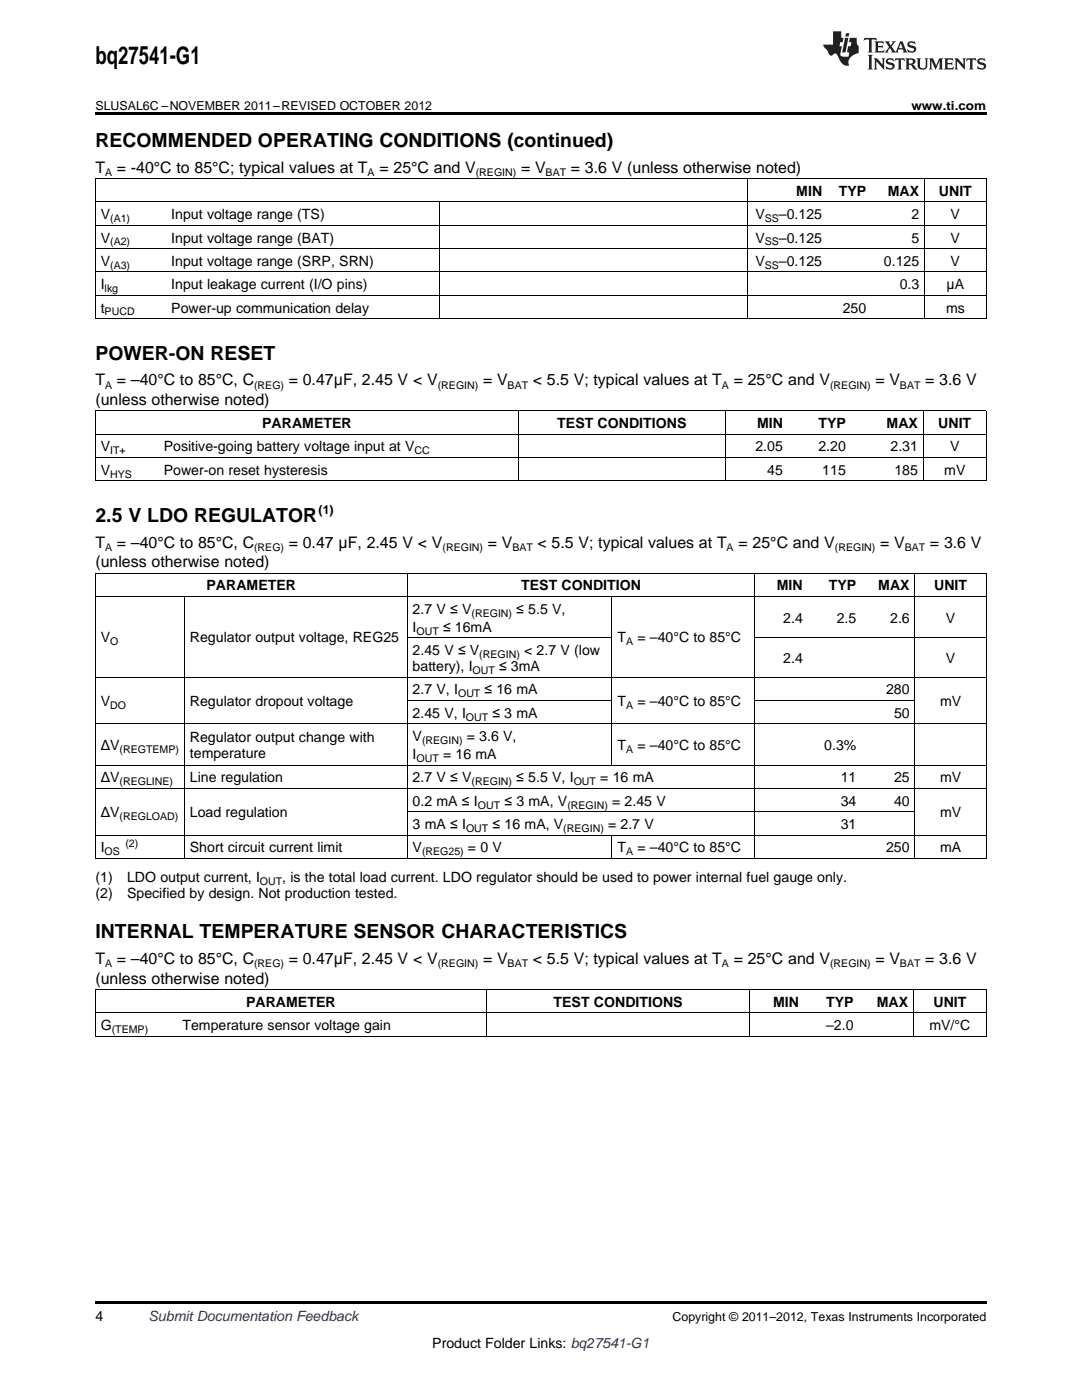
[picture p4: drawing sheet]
<svg xmlns="http://www.w3.org/2000/svg" width="216mm" height="279mm" viewBox="0 0 216 279" stroke-linecap="round" stroke-linejoin="round" font-family="sans-serif">
<defs><g id="words">
<text font-size="4.9" x="19" y="12.8">bq27541-G1</text>
<g font-size="3.9">
<text x="19" y="29.3">RECOMMENDED OPERATING CONDITIONS (continued)</text>
<text x="19" y="71.8">POWER-ON RESET</text>
<text x="19" y="104.1">2.5 V LDO REGULATOR</text>
<text x="19" y="187.3">INTERNAL TEMPERATURE SENSOR CHARACTERISTICS</text>
</g>
<g font-size="3.2">
<text x="19" y="34.4">T</text>
<text x="23.3" y="34.4">= -40°C to 85°C; typical values at T</text>
<text x="75.7" y="34.4">= 25°C and V</text>
<text x="104" y="34.4">= V</text>
<text x="113.9" y="34.4">= 3.6 V (unless otherwise noted)</text>
<text x="19" y="76.9">T</text>
<text x="23.3" y="76.9">= –40°C to 85°C, C</text>
<text x="57.6" y="76.9">= 0.47μF, 2.45 V &lt; V</text>
<text x="96.4" y="76.9">= V</text>
<text x="106.3" y="76.9">&lt; 5.5 V; typical values at T</text>
<text x="146.4" y="76.9">= 25°C and V</text>
<text x="174.7" y="76.9">= V</text>
<text x="184.6" y="76.9">= 3.6 V</text>
<text x="19" y="80.8">(unless otherwise noted)</text>
<text x="19" y="109.3">T</text>
<text x="19" y="113.2">(unless otherwise noted)</text>
<text x="23.3" y="109.3">= –40°C to 85°C, C</text>
<text x="57.6" y="109.3">= 0.47 μF, 2.45 V &lt; V</text>
<text x="97.3" y="109.3">= V</text>
<text x="107.3" y="109.3">&lt; 5.5 V; typical values at T</text>
<text x="147.4" y="109.3">= 25°C and V</text>
<text x="175.6" y="109.3">= V</text>
<text x="185.6" y="109.3">= 3.6 V</text>
<text x="19" y="192.4">T</text>
<text x="19" y="196.3">(unless otherwise noted)</text>
<text x="23.3" y="192.4">= –40°C to 85°C, C</text>
<text x="57.6" y="192.4">= 0.47μF, 2.45 V &lt; V</text>
<text x="96.4" y="192.4">= V</text>
<text x="106.3" y="192.4">&lt; 5.5 V; typical values at T</text>
<text x="146.4" y="192.4">= 25°C and V</text>
<text x="174.7" y="192.4">= V</text>
<text x="184.6" y="192.4">= 3.6 V</text>
</g>
<g font-size="2.8">
<text x="158.9" y="39.1">MIN</text>
<text x="167.4" y="39.1">TYP</text>
<text x="177.2" y="39.1">MAX</text>
<text x="187.4" y="39.1">UNIT</text>
<text x="20.1" y="43.7">V</text>
<text x="34.2" y="43.7">Input voltage range (TS)</text>
<text x="150.7" y="43.7">V</text>
<text x="155.4" y="43.7">–0.125</text>
<text x="181.9" y="43.7">2</text>
<text x="189.7" y="43.7">V</text>
<text x="20.1" y="48.4">V</text>
<text x="20.1" y="53.1">V</text>
<text x="34.2" y="48.4">Input voltage range (BAT)</text>
<text x="34.2" y="53.1">Input voltage range (SRP, SRN)</text>
<text x="150.7" y="48.4">V</text>
<text x="150.7" y="53.1">V</text>
<text x="155.4" y="48.4">–0.125</text>
<text x="155.4" y="53.1">–0.125</text>
<text x="176.4" y="53.1">0.125</text>
<text x="181.9" y="48.4">5</text>
<text x="189.7" y="48.4">V</text>
<text x="189.7" y="53.1">V</text>
<text x="20.1" y="57.7">I</text>
<text x="34.2" y="57.7">Input leakage current (I/O pins)</text>
<text x="179.5" y="57.7">0.3</text>
<text x="188.9" y="57.7">μA</text>
<text x="20.1" y="62.4">t</text>
<text x="34.2" y="62.4">Power-up communication delay</text>
<text x="168.2" y="62.4">250</text>
<text x="188.8" y="62.4">ms</text>
<text x="52.3" y="85.4">PARAMETER</text>
<text x="111.2" y="85.4">TEST CONDITIONS</text>
<text x="151.1" y="85.4">MIN</text>
<text x="163.3" y="85.4">TYP</text>
<text x="176.9" y="85.4">MAX</text>
<text x="187.2" y="85.4">UNIT</text>
<text x="20.1" y="90.1">V</text>
<text x="20.1" y="94.8">V</text>
<text x="32.7" y="90.1">Positive-going battery voltage input at V</text>
<text x="32.7" y="94.8">Power-on reset hysteresis</text>
<text x="150.7" y="90.1">2.05</text>
<text x="153.1" y="94.8">45</text>
<text x="163.3" y="90.1">2.20</text>
<text x="164.1" y="94.8">115</text>
<text x="177.7" y="90.1">2.31</text>
<text x="178.5" y="94.8">185</text>
<text x="188.4" y="94.8">mV</text>
<text x="189.6" y="90.1">V</text>
<text x="41.2" y="117.8">PARAMETER</text>
<text x="104" y="117.8">TEST CONDITION</text>
<text x="155" y="117.8">MIN</text>
<text x="165.4" y="117.8">TYP</text>
<text x="175.3" y="117.8">MAX</text>
<text x="186.4" y="117.8">UNIT</text>
<text x="82.3" y="122.5">2.7 V ≤ V</text>
<text x="103" y="122.5">≤ 5.5 V,</text>
<text x="156.3" y="124.3">2.4</text>
<text x="167" y="124.3">2.5</text>
<text x="177.6" y="124.3">2.6</text>
<text x="188.7" y="124.3">V</text>
<text x="20.1" y="128.2">V</text>
<text x="37.9" y="128.2">Regulator output voltage, REG25</text>
<text x="82.3" y="126.1">I</text>
<text x="82.3" y="130.7">2.45 V ≤ V</text>
<text x="88.4" y="126.1">≤ 16mA</text>
<text x="104.6" y="130.7">&lt; 2.7 V (low</text>
<text x="123.2" y="128.2">T</text>
<text x="127.2" y="128.2">= –40°C to 85°C</text>
<text x="82.3" y="133.9">battery), I</text>
<text x="99.6" y="133.9">≤ 3mA</text>
<text x="156.3" y="132.3">2.4</text>
<text x="188.7" y="132.3">V</text>
<text x="20.1" y="140.9">V</text>
<text x="37.9" y="140.9">Regulator dropout voltage</text>
<text x="82.3" y="138.6">2.7 V, I</text>
<text x="82.3" y="143.2">2.45 V, I</text>
<text x="96.7" y="138.6">≤ 16 mA</text>
<text x="98.2" y="143.2">≤ 3 mA</text>
<text x="123.2" y="140.9">T</text>
<text x="127.2" y="140.9">= –40°C to 85°C</text>
<text x="176.8" y="138.6">280</text>
<text x="178.4" y="143.2">50</text>
<text x="187.6" y="140.9">mV</text>
<text x="20.1" y="149.7">ΔV</text>
<text x="37.9" y="148.1">Regulator output change with</text>
<text x="82.3" y="147.9">V</text>
<text x="93.1" y="147.9">= 3.6 V,</text>
<text x="123.2" y="149.7">T</text>
<text x="127.2" y="149.7">= –40°C to 85°C</text>
<text x="164.5" y="149.7">0.3%</text>
<text x="37.9" y="151.3">temperature</text>
<text x="82.3" y="151.5">I</text>
<text x="88.4" y="151.5">= 16 mA</text>
<text x="20.1" y="156.1">ΔV</text>
<text x="37.9" y="156.1">Line regulation</text>
<text x="82.3" y="156.1">2.7 V ≤ V</text>
<text x="82.3" y="160.8">0.2 mA ≤ I</text>
<text x="100.6" y="160.8">≤ 3 mA, V</text>
<text x="103" y="156.1">≤ 5.5 V, I</text>
<text x="119.8" y="156.1">= 16 mA</text>
<text x="122.1" y="160.8">= 2.45 V</text>
<text x="167.7" y="156.1">11</text>
<text x="167.7" y="160.8">34</text>
<text x="178.4" y="156.1">25</text>
<text x="178.4" y="160.8">40</text>
<text x="187.6" y="156.1">mV</text>
<text x="20.1" y="163.1">ΔV</text>
<text x="37.9" y="163.1">Load regulation</text>
<text x="82.3" y="165.5">3 mA ≤ I</text>
<text x="98.3" y="165.5">≤ 16 mA, V</text>
<text x="121.3" y="165.5">= 2.7 V</text>
<text x="167.7" y="165.5">31</text>
<text x="187.6" y="163.1">mV</text>
<text x="20.1" y="170.1">I</text>
<text x="37.9" y="170.1">Short circuit current limit</text>
<text x="82.3" y="170.1">V</text>
<text x="93.4" y="170.1">= 0 V</text>
<text x="123.2" y="170.1">T</text>
<text x="127.2" y="170.1">= –40°C to 85°C</text>
<text x="176.8" y="170.1">250</text>
<text x="187.6" y="170.1">mA</text>
<text x="19" y="176">(1)</text>
<text x="19" y="179.1">(2)</text>
<text x="25.4" y="176">LDO output current, I</text>
<text x="25.4" y="179.1">Specified by design. Not production tested.</text>
<text x="56.3" y="176">, is the total load current. LDO regulator should be used to power internal fuel gauge only.</text>
<text x="49.1" y="200.9">PARAMETER</text>
<text x="110.5" y="200.9">TEST CONDITIONS</text>
<text x="154.3" y="200.9">MIN</text>
<text x="164.9" y="200.9">TYP</text>
<text x="174.9" y="200.9">MAX</text>
<text x="186.3" y="200.9">UNIT</text>
<text x="20.1" y="205.6">G</text>
<text x="36.4" y="205.6">Temperature sensor voltage gain</text>
<text x="164.9" y="205.6">–2.0</text>
<text x="185.5" y="205.6">mV/°C</text>
<text x="19" y="263.6">4</text>
<text x="86.3" y="269">Product Folder Links: bq27541-G1</text>
</g>
<text font-size="2.8" fill="#0000c8" x="29.6" y="263.6">Submit Documentation Feedback</text>
<g font-size="2.5">
<text x="19" y="21.9">SLUSAL6C –NOVEMBER 2011–REVISED OCTOBER 2012</text>
<text x="181.9" y="21.9">www.ti.com</text>
<text x="63.6" y="102.6">(1)</text>
<text x="134.2" y="263.6">Copyright © 2011–2012, Texas Instruments Incorporated</text>
</g>
<g font-size="2.1">
<text x="21" y="35.1">A</text>
<text x="73.3" y="35.1">A</text>
<text x="94.9" y="35.1">(REGIN)</text>
<text x="108.9" y="35.1">BAT</text>
<text x="22" y="44.3">(A1)</text>
<text x="152.6" y="44.3">SS</text>
<text x="22" y="49">(A2)</text>
<text x="22" y="53.6">(A3)</text>
<text x="152.6" y="49">SS</text>
<text x="152.6" y="53.6">SS</text>
<text x="20.9" y="58.3">lkg</text>
<text x="20.9" y="62.9">PUCD</text>
<text x="21" y="77.5">A</text>
<text x="50.7" y="77.5">(REG)</text>
<text x="87.4" y="77.5">(REGIN)</text>
<text x="101.3" y="77.5">BAT</text>
<text x="144" y="77.5">A</text>
<text x="165.6" y="77.5">(REGIN)</text>
<text x="179.6" y="77.5">BAT</text>
<text x="22" y="90.7">IT+</text>
<text x="22" y="95.3">HYS</text>
<text x="82.7" y="90.7">CC</text>
<text x="21" y="109.9">A</text>
<text x="50.7" y="109.9">(REG)</text>
<text x="88.3" y="109.9">(REGIN)</text>
<text x="102.2" y="109.9">BAT</text>
<text x="145" y="109.9">A</text>
<text x="166.6" y="109.9">(REGIN)</text>
<text x="180.5" y="109.9">BAT</text>
<text x="94.1" y="123">(REGIN)</text>
<text x="22" y="128.8">O</text>
<text x="83.1" y="126.6">OUT</text>
<text x="95.6" y="131.3">(REGIN)</text>
<text x="124.9" y="128.8">A</text>
<text x="94.3" y="134.5">OUT</text>
<text x="22" y="141.5">DO</text>
<text x="91.4" y="139.1">OUT</text>
<text x="93" y="143.8">OUT</text>
<text x="124.9" y="141.5">A</text>
<text x="84.2" y="148.4">(REGIN)</text>
<text x="23.8" y="150.2">(REGTEMP)</text>
<text x="83.1" y="152">OUT</text>
<text x="124.9" y="150.2">A</text>
<text x="23.8" y="156.7">(REGLINE)</text>
<text x="94.1" y="156.7">(REGIN)</text>
<text x="95.4" y="161.4">OUT</text>
<text x="113.2" y="161.4">(REGIN)</text>
<text x="114.5" y="156.7">OUT</text>
<text x="23.8" y="163.7">(REGLOAD)</text>
<text x="93" y="166">OUT</text>
<text x="112.4" y="166">(REGIN)</text>
<text x="20.9" y="170.7">OS</text>
<text x="25" y="169">(2)</text>
<text x="84.2" y="170.7">(REG25)</text>
<text x="124.9" y="170.7">A</text>
<text x="51.9" y="176.5">OUT</text>
<text x="21" y="193">A</text>
<text x="50.7" y="193">(REG)</text>
<text x="87.4" y="193">(REGIN)</text>
<text x="101.3" y="193">BAT</text>
<text x="144" y="193">A</text>
<text x="165.6" y="193">(REGIN)</text>
<text x="179.6" y="193">BAT</text>
<text x="22.3" y="206.2">(TEMP)</text>
</g>
</g></defs>
<g fill="#231f20">
<path d="M172.5 7.6l-.1 .5 .4-.2h.6v.1v2.1l-.2 .4h.9l-.2-.4v-2.1l.1-.1h.5l.5 .2-.2-.5zM174.5 8.3l.2 .3v1.5l-.2 .4h1.8l.2-.6a1.04 1.04 0 0 1-1.3 .2v-.7h.6l.3 .2v-.6l-.3 .2h-.6v-.6l.8-.1 .4 .3-.2-.5zM176.5 8.3l.9 1.1-.9 1.1h.8l-.2-.2 .4-.7 .5 .7-.2 .2h1.5l-.2-.2 .2-.4h.9l.1 .4-.2 .2h1l-.3-.3-.7-1.9h-.5l-.9 2-.8-1 .9-1h-.8l.1 .3-.4 .5-.3-.6 .1-.2zM179.7 8.6l.4 1h-.7zM181.3 8.4a.63 .63 0 0 0-.2 .7 .63 .63 0 0 0 .6 .4l.6 .2 .1 .2a.75 .75 0 0 1-.7 .4 .75 .75 0 0 1-.6-.5l.1 .7 .1-.1a1.11 1.11 0 0 0 1.5-.6 1.13 1.13 0 0 0-1.2-.8l-.1-.4a1.04 1.04 0 0 1 1.2 .2l-.2-.5-.2 .1-.4-.2zM173.2 10.9l.2 .4v2.2l-.2 .4h1l-.3-.4v-2.2l.3-.4zM174.3 11.6l.3 .4v1.5l-.3 .4h.8l-.2-.4v-1.3l1.5 1.7v-1.9l.2-.4h-.7l.2 .4v.9l-1.1-1.3zM177 11.8a.62 .62 0 0 0-.2 .7 .62 .62 0 0 0 .6 .4l.6 .1 .1 .3a.76 .76 0 0 1-.7 .3 .76 .76 0 0 1-.7-.4l.2 .7 .1-.1a1.11 1.11 0 0 0 1.5-.6 1.13 1.13 0 0 0-1.2-.8l-.1-.4a1.04 1.04 0 0 1 1.2 .2l-.2-.6-.2 .1-.5-.1zM178.7 11.6l-.2 .6a.61 .61 0 0 1 .8-.3v1.6l-.2 .4h.9l-.2-.4v-1.6a.63 .63 0 0 1 .7 .3l-.1-.6zM180.6 11.6l.3 .4v1.5l-.3 .4h1l-.2-.2-.1-.8 .6 .2a.76 .76 0 0 0 1.2 .7l-1-1a.58 .58 0 0 0 .6-.5 .58 .58 0 0 0-.5-.6zM181.4 11.9h.1a.45 .45 0 0 1 .5 .1 .45 .45 0 0 1 .1 .5l-.8 .2zM182.9 11.6l.2 .2a2.17 2.17 0 0 0 .3 1.9 .99 .99 0 0 0 1.6-.6v-1.1l.2-.4h-.7l.2 .2a1.92 1.92 0 0 1-.2 1.8 .6 .6 0 0 1-.9-.5v-1.1l.2-.4zM185.4 11.6l.2 .4v1.5l-.2 .4h.7l-.2-.4v-1.4l.8 1.8 .8-1.8v1.4l-.2 .4h.9l-.2-.4v-1.5l.2-.4h-.8l-.6 1.5-.6-1.5zM188.4 11.6l.2 .4v1.5l-.2 .4h1.8l.1-.6a1.04 1.04 0 0 1-1.2 .1v-.6h.5l.4 .2v-.6l-.4 .2h-.5v-.7h.8l.3 .3-.1-.6zM190.5 11.6l.2 .4v1.5l-.2 .4h.7l-.2-.4v-1.3l1.5 1.7v-1.9l.2-.4h-.7l.2 .4v.9l-1.1-1.3zM192.9 11.6l-.1 .6a.61 .61 0 0 1 .7-.3l.1 1.6-.3 .4h1l-.3-.4 .1-1.6a.63 .63 0 0 1 .7 .3l-.1-.6zM195.2 11.8a.62 .62 0 0 0-.2 .7 .62 .62 0 0 0 .6 .4l.6 .1 .1 .3a.76 .76 0 0 1-.7 .3 .76 .76 0 0 1-.6-.4l.1 .7 .1-.1a1.11 1.11 0 0 0 1.6-.6 1.13 1.13 0 0 0-1.3-.8l-.1-.4a1.04 1.04 0 0 1 1.2 .2l-.1-.6-.2 .1-.5-.1z"/>
<path d="M166.2 6.3v2.6h-1.9v.4l.8 .9a.91 .91 0 0 0 1 .8 .56 .56 0 0 1 .5-.3 .56 .56 0 0 1 .5 .3l.4 .8a1.53 1.53 0 0 0 1.9 1.2 1.54 1.54 0 0 1 1-2.1l.9-.3v-1.4a1.52 1.52 0 0 1-.4-1.6h-1.3l-.2 .8h.5l-.2 .8h-.5l-.1 1v.2l.4 .1-.2 .8a1.93 1.93 0 0 1-1.6-.3l.3-1.8h-.5l.2-.8h.4l.2-.8h-.4v-1.3zM168.6 7.6l-.6 2.9h.7l.6-2.9zM168.8 6.6l-.1 .7h.6l.2-.7z"/>
</g>
<path d="M19 22.5h177.8v.5h-177.8zM19 259.7h177.8v.5h-177.8z" fill="#000"/>
<g fill="none" stroke="#000" stroke-width=".2">
<path d="M19 35.6h177.8M19.1 35.7v27.9M149.2 35.7v27.9M184.4 35.7v27.9M196.8 35.7v27.9M19 58.9h177.8M19 54.3h177.8M19 49.6h177.8M19 45h177.8M19 40.3h177.8M87.6 40.4v23.2M19 63.6h177.8"/>
<path d="M19 96h177.8M19 91.3h177.8M19 86.7h177.8M19 82h177.8M19.1 82.1v13.9M103.4 82.1v13.9M144.7 82.1v13.9M184.2 82.1v13.9M196.8 82.1v13.9M19 119h177.8M19 114.4h177.8M19.1 114.4v57"/>
<path d="M36.8 119.1v52.3M81.2 114.4v57M122.1 119.1v33.7M150.5 114.4v57M182.5 114.4v57M196.8 114.4v57M19 135.1h177.8M81.3 139.8h40.9M81.3 127.3h40.9M150.6 139.8h32M150.6 127.3h46.2M19 157.4h177.8"/>
<path d="M19 152.7h177.8M19 144.4h177.8M19 171.3h177.8M19 166.7h177.8M81.3 162h101.3M122.1 166.7v4.7M19 197.5h177.8M19.1 197.6v9.3M97 197.6v9.3M149.6 197.6v9.3M182.3 197.6v9.3M196.8 197.6v9.3"/>
<path d="M19 206.8h177.8M19 202.2h177.8"/>
</g>
<use href="#words"/>
</svg>
